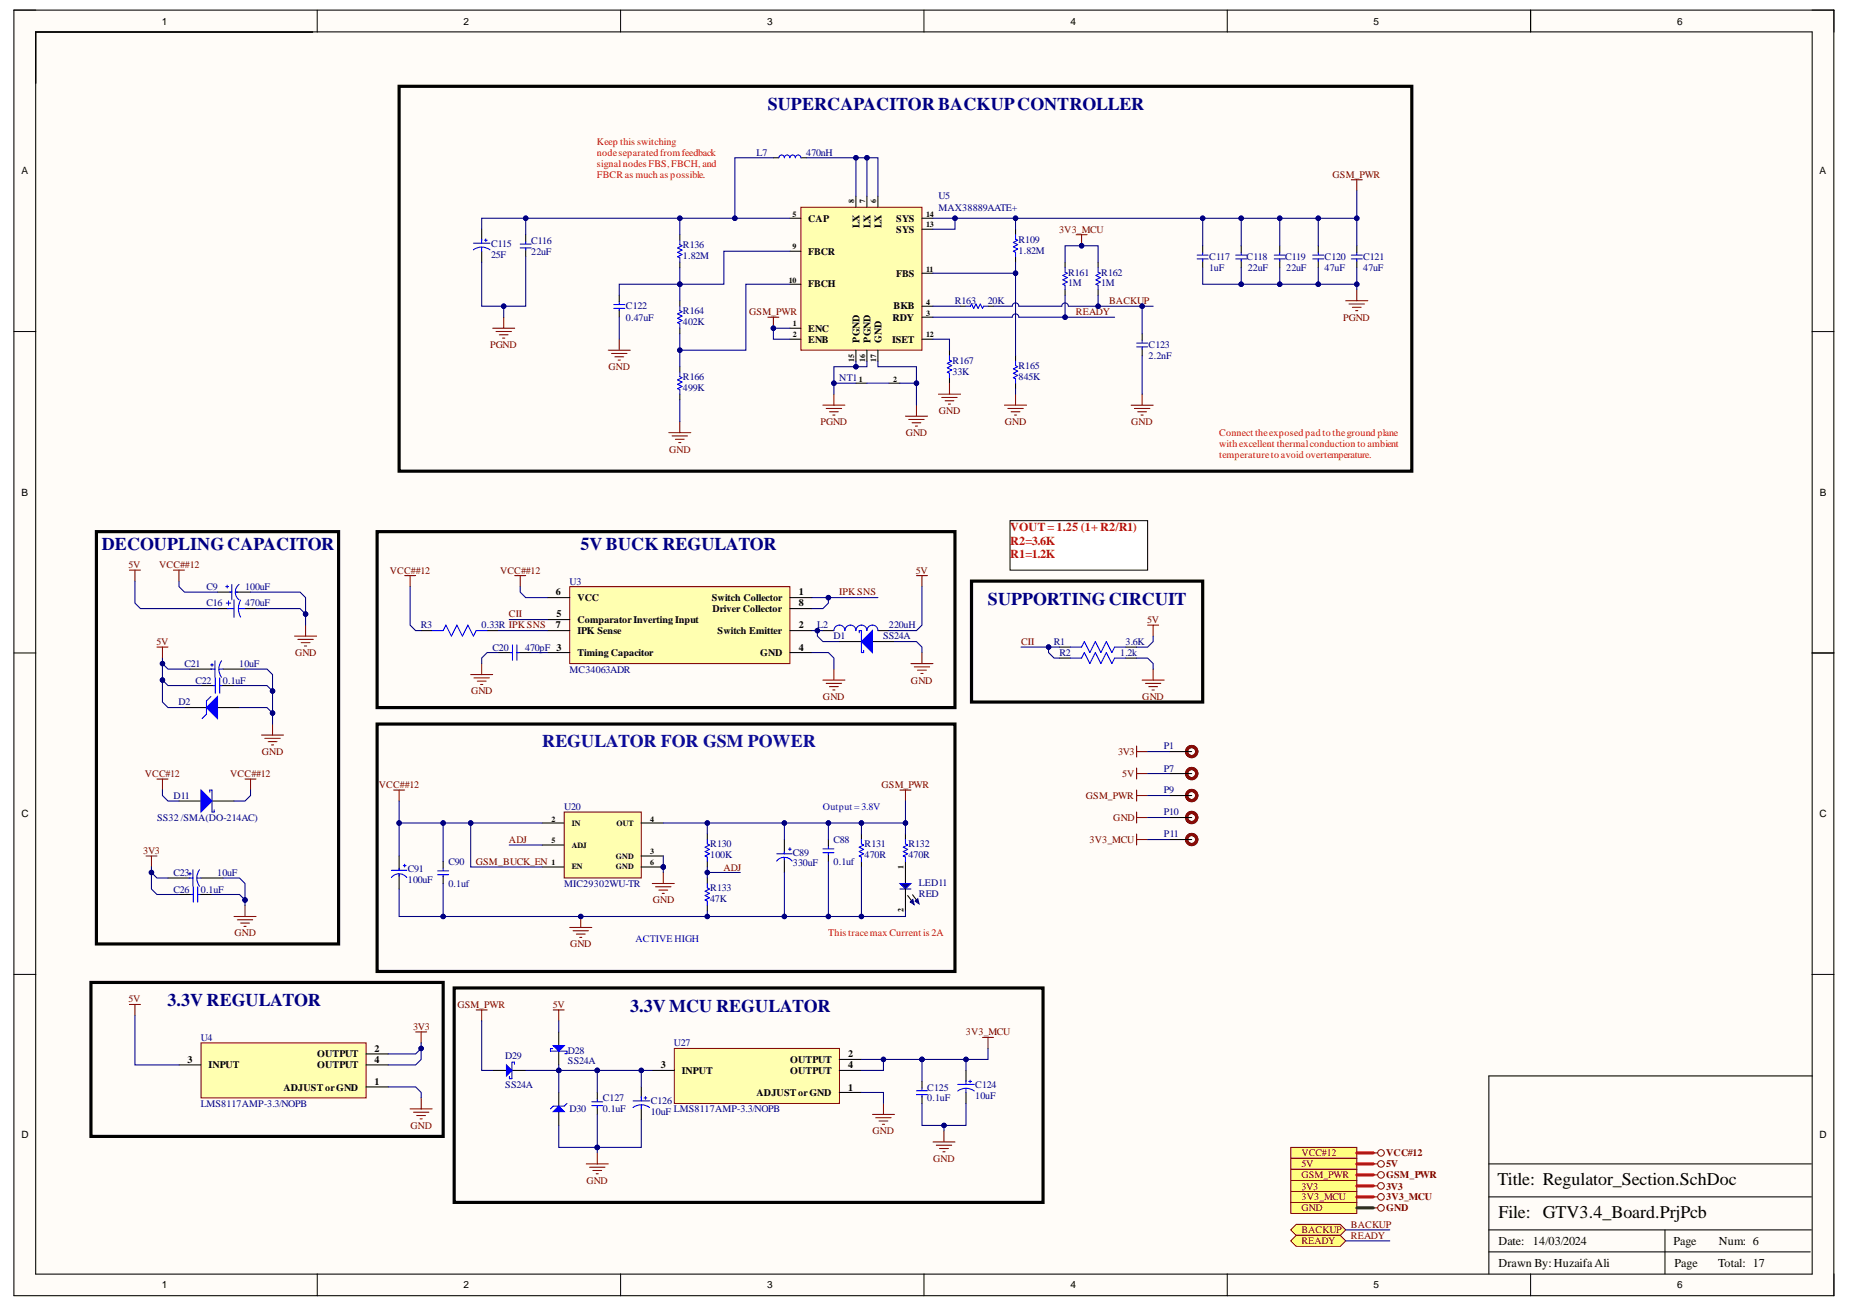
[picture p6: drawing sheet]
<svg xmlns="http://www.w3.org/2000/svg" width="297mm" height="210mm" viewBox="0 0 297 210" stroke-linecap="round" stroke-linejoin="round" font-family="sans-serif">
<defs><g id="words">
<g font-size="2.9" fill="#000080">
<text x="123.3" y="17.7">SUPERCAPACITOR BACKUPCONTROLLER</text>
<text x="16.3" y="88.3">DECOUPLINGCAPACITOR</text>
<text x="93.2" y="88.3">5V BUCK REGULATOR</text>
<text x="158.6" y="97.1">SUPPORTINGCIRCUIT</text>
<text x="26.9" y="161.6">3.3V REGULATOR</text>
<text x="101.2" y="162.5">3.3V MCU REGULATOR</text>
</g>
<text font-size="2.9" fill="#0b0b8e" x="87.1" y="119.9">REGULATOR FOR GSM POWER</text>
<g font-size="2.9">
<text x="240.4" y="190.4">Title: Regulator_Section.SchDoc</text>
<text x="240.6" y="195.7">File: GTV3.4_Board.PrjPcb</text>
</g>
<g font-size="1.9" fill="#f00">
<text x="162.2" y="85.3">VOUT=1.25 (1+R2/R1)</text>
<text x="162.2" y="87.5">R2=3.6K</text>
<text x="162.2" y="89.6">R1=1.2K</text>
</g>
<g font-size="1.9">
<text x="240.6" y="203.5">Drawn By:HuzaifaAli</text>
<text x="240.6" y="199.9">Date: 14/03/2024</text>
<text x="268.7" y="199.9">Page</text>
<text x="268.9" y="203.5">Page</text>
<text x="275.9" y="203.5">Total: 17</text>
<text x="276" y="199.9">Num: 6</text>
</g>
<g font-size="1.6">
<text x="26" y="4">1</text>
<text x="74.4" y="4">2</text>
<text x="123.2" y="4">3</text>
<text x="171.9" y="4">4</text>
<text x="220.5" y="4">5</text>
<text x="269.3" y="4">6</text>
<text x="3.5" y="28">A</text>
<text x="292.1" y="28">A</text>
<text x="129.8" y="35.6">CAP</text>
<text x="143.9" y="35.6">SYS</text>
<text x="129.8" y="40.9">FBCR</text>
<text x="138" y="36.7" transform="rotate(-90 138 36.7)">LX</text>
<text x="139.8" y="36.7" transform="rotate(-90 139.8 36.7)">LX</text>
<text x="141.5" y="36.7" transform="rotate(-90 141.5 36.7)">LX</text>
<text x="143.9" y="37.4">SYS</text>
<text x="129.8" y="46.1">FBCH</text>
<text x="143.9" y="44.5">FBS</text>
<text x="129.8" y="53.3">ENC</text>
<text x="143.3" y="51.5">RDY</text>
<text x="143.5" y="49.7">BKB</text>
<text x="129.8" y="55">ENB</text>
<text x="138" y="55" transform="rotate(-90 138 55)">PGND</text>
<text x="139.8" y="55" transform="rotate(-90 139.8 55)">PGND</text>
<text x="141.5" y="55" transform="rotate(-90 141.5 55)">GND</text>
<text x="143.2" y="55">ISET</text>
<text x="3.5" y="79.6">B</text>
<text x="292.2" y="79.6">B</text>
<text x="89.3" y="95.6">6</text>
<text x="128.3" y="95.6">1</text>
<text x="89.3" y="100.9">7</text>
<text x="89.3" y="99.1">5</text>
<text x="92.7" y="100.1">ComparatorInverting Input</text>
<text x="92.7" y="96.5">VCC</text>
<text x="92.7" y="101.9">IPK Sense</text>
<text x="114.3" y="96.5">Switch Collector</text>
<text x="114.4" y="98.3">Driver Collector</text>
<text x="115.2" y="101.9">Switch Emitter</text>
<text x="128.3" y="100.9">2</text>
<text x="128.3" y="97.4">8</text>
<text x="92.7" y="105.3">Timing Capacitor</text>
<text x="122.1" y="105.3">GND</text>
<text x="128.3" y="104.5">4</text>
<text x="3.5" y="131.3">C</text>
<text x="292.1" y="131.3">C</text>
<text x="30.1" y="170.7">3</text>
<text x="33.5" y="171.6">INPUT</text>
<text x="50.9" y="169.8">OUTPUT</text>
<text x="50.9" y="171.6">OUTPUT</text>
<text x="60.1" y="168.9">2</text>
<text x="60.1" y="170.7">4</text>
<text x="106.1" y="171.6">3</text>
<text x="109.5" y="172.4">INPUT</text>
<text x="126.9" y="170.7">OUTPUT</text>
<text x="126.9" y="172.4">OUTPUT</text>
<text x="136.2" y="169.8">2</text>
<text x="136.2" y="171.6">4</text>
<text x="45.5" y="175.1">ADJUST orGND</text>
<text x="60.1" y="174.2">1</text>
<text x="121.5" y="176">ADJUST orGND</text>
<text x="136.2" y="175.1">1</text>
<text x="3.5" y="182.8">D</text>
<text x="292.1" y="182.8">D</text>
<text x="26" y="206.9">1</text>
<text x="74.4" y="206.9">2</text>
<text x="123.2" y="206.9">3</text>
<text x="171.9" y="206.9">4</text>
<text x="220.5" y="206.9">5</text>
<text x="269.3" y="206.9">6</text>
</g>
<g font-size="1.6" fill="#f00">
<text x="95.8" y="23.2">Keep this switching</text>
<text x="95.8" y="25">nodeseparated fromfeedback</text>
<text x="95.8" y="26.8">signalnodes FBS, FBCH, and</text>
<text x="95.8" y="28.6">FBCR as much as possible.</text>
<text x="195.8" y="70.1">Connect theexposed pad to theground plane</text>
<text x="195.8" y="71.8">with excellent thermalconduction to ambient</text>
<text x="195.8" y="73.5">temperatureto avoid overtemperature.</text>
<text x="133" y="150.4">This tracemax Current is 2A</text>
</g>
<g font-size="1.6" fill="#000080">
<text x="121.5" y="25">L7</text>
<text x="129.4" y="25">470nH</text>
<text x="150.7" y="32">U5</text>
<text x="150.7" y="33.8">MAX38889AATE+</text>
<text x="78.8" y="39.6">C115</text>
<text x="78.8" y="41.4">25F</text>
<text x="85.3" y="39.1">C116</text>
<text x="85.3" y="40.9">22uF</text>
<text x="109.6" y="39.8">R136</text>
<text x="109.6" y="41.6">1.82M</text>
<text x="163.5" y="39">R109</text>
<text x="163.5" y="40.7">1.82M</text>
<text x="194.2" y="41.8">C117</text>
<text x="200.2" y="41.8">C118</text>
<text x="206.3" y="41.8">C119</text>
<text x="212.7" y="41.8">C120</text>
<text x="218.9" y="41.8">C121</text>
<text x="171.5" y="44.3">R161</text>
<text x="171.5" y="46">1M</text>
<text x="176.8" y="44.3">R162</text>
<text x="176.8" y="46">1M</text>
<text x="194.2" y="43.5">1uF</text>
<text x="200.3" y="43.5">22uF</text>
<text x="206.5" y="43.5">22uF</text>
<text x="212.7" y="43.5">47uF</text>
<text x="218.9" y="43.5">47uF</text>
<text x="100.5" y="49.7">C122</text>
<text x="100.5" y="51.5">0.47uF</text>
<text x="109.6" y="50.5">R164</text>
<text x="109.6" y="52.2">402K</text>
<text x="153.3" y="48.9">R163</text>
<text x="158.6" y="48.9">20K</text>
<text x="153" y="58.4">R167</text>
<text x="163.5" y="59.3">R165</text>
<text x="184.4" y="55.9">C123</text>
<text x="184.4" y="57.6">2.2nF</text>
<text x="109.6" y="61">R166</text>
<text x="109.6" y="62.8">499K</text>
<text x="134.8" y="61.2">NT1</text>
<text x="153" y="60.2">33K</text>
<text x="163.5" y="61">845K</text>
<text x="33.2" y="94.8">C9</text>
<text x="39.3" y="94.8">100uF</text>
<text x="91.5" y="93.9">U3</text>
<text x="33.2" y="97.4">C16</text>
<text x="39.3" y="97.4">470uF</text>
<text x="67.6" y="100.9">R3</text>
<text x="77.3" y="100.9">0.33R IPK SNS</text>
<text x="131.2" y="100.9">L2</text>
<text x="142.7" y="100.9">220uH</text>
<text x="29.6" y="107.1">C21</text>
<text x="38.4" y="107.1">10uF</text>
<text x="79.1" y="104.5">C20</text>
<text x="84.3" y="104.5">470pF 3</text>
<text x="133.8" y="102.7">D1</text>
<text x="141.8" y="102.7">SS24A</text>
<text x="169.2" y="103.5">R1</text>
<text x="170.1" y="105.3">R2</text>
<text x="179.9" y="105.3">1.2k</text>
<text x="180.7" y="103.5">3.6K</text>
<text x="28.7" y="113.3">D2</text>
<text x="31.4" y="109.8">C22</text>
<text x="35.8" y="109.8">0.1uF</text>
<text x="91.5" y="108">MC34063ADR</text>
<text x="186.9" y="123.9">P7</text>
<text x="186.9" y="120.4">P1</text>
<text x="25.2" y="131.9">SS32 /SMA(DO-214AC)</text>
<text x="27.8" y="128.3">D11</text>
<text x="90.6" y="130.1">U20</text>
<text x="186.9" y="127.4">P9</text>
<text x="186.9" y="130.9">P10</text>
<text x="114" y="136.1">R130</text>
<text x="114" y="137.9">100K</text>
<text x="127.3" y="137.4">C89</text>
<text x="133.8" y="135.4">C88</text>
<text x="138.8" y="136.1">R131</text>
<text x="138.8" y="137.9">470R</text>
<text x="145.8" y="136.1">R132</text>
<text x="145.8" y="137.9">470R</text>
<text x="186.9" y="134.5">P11</text>
<text x="27.8" y="143.4">C26</text>
<text x="27.8" y="140.7">C23</text>
<text x="32.2" y="143.4">0.1uF</text>
<text x="34.9" y="140.7">10uF</text>
<text x="65.5" y="140.1">C91</text>
<text x="65.5" y="141.8">100uF</text>
<text x="72" y="138.9">C90</text>
<text x="72" y="142.4">0.1uf</text>
<text x="90.6" y="142.4">MIC29302WU-TR</text>
<text x="114" y="143.1">R133</text>
<text x="127.3" y="139.1">330uF</text>
<text x="133.8" y="138.9">0.1uf</text>
<text x="147.5" y="142.3">LED11</text>
<text x="114" y="144.9">47K</text>
<text x="147.5" y="144">RED</text>
<text x="32.2" y="167.2">U4</text>
<text x="81.1" y="170.1">D29</text>
<text x="91.2" y="169.2">D28</text>
<text x="91.2" y="170.9">SS24A</text>
<text x="108.2" y="168">U27</text>
<text x="32.2" y="177.8">LMS8117AMP-3.3/NOPB</text>
<text x="81.1" y="174.8">SS24A</text>
<text x="91.5" y="178.6">D30</text>
<text x="96.8" y="176.8">C127</text>
<text x="96.8" y="178.6">0.1uF</text>
<text x="104.5" y="177.3">C126</text>
<text x="104.5" y="179.1">10uF</text>
<text x="108.2" y="178.6">LMS8117AMP-3.3/NOPB</text>
<text x="148.9" y="175.1">C125</text>
<text x="148.9" y="176.8">0.1uF</text>
<text x="156.6" y="174.7">C124</text>
<text x="156.6" y="176.5">10uF</text>
</g>
<g font-size="1.6" fill="#800000">
<text x="213.9" y="28.6">GSM_PWR</text>
<text x="170" y="37.4">3V3_MCU</text>
<text x="120.3" y="50.6">GSM_PWR</text>
<text x="172.7" y="50.6">READY</text>
<text x="178.1" y="48.9">BACKUP</text>
<text x="215.6" y="51.5">PGND</text>
<text x="78.7" y="55.9">PGND</text>
<text x="97.7" y="59.4">GND</text>
<text x="131.7" y="68.3">PGND</text>
<text x="145.4" y="70.1">GND</text>
<text x="150.8" y="66.5">GND</text>
<text x="161.3" y="68.3">GND</text>
<text x="181.6" y="68.3">GND</text>
<text x="107.4" y="72.7">GND</text>
<text x="20.6" y="91.2">5V</text>
<text x="25.5" y="91.2">VCC##12</text>
<text x="62.6" y="92.1">VCC##12</text>
<text x="80.3" y="92.1">VCC##12</text>
<text x="134.8" y="95.6">IPK SNS</text>
<text x="147" y="92.1">5V</text>
<text x="81.7" y="99.1">CII</text>
<text x="184.2" y="100.1">5V</text>
<text x="25.1" y="103.5">5V</text>
<text x="47.4" y="105.3">GND</text>
<text x="164" y="103.5">CII</text>
<text x="75.6" y="111.5">GND</text>
<text x="132.1" y="112.4">GND</text>
<text x="146.3" y="109.8">GND</text>
<text x="183.4" y="112.4">GND</text>
<text x="23.3" y="124.8">VCC#12</text>
<text x="37" y="124.8">VCC##12</text>
<text x="42" y="121.2">GND</text>
<text x="179.5" y="121.2">3V3</text>
<text x="180.2" y="124.8">5V</text>
<text x="60.8" y="126.5">VCC##12</text>
<text x="141.5" y="126.5">GSM_PWR</text>
<text x="174.4" y="128.3">GSM_PWR</text>
<text x="178.8" y="131.9">GND</text>
<text x="23" y="137.1">3V3</text>
<text x="81.7" y="135.4">ADJ</text>
<text x="174.9" y="135.4">3V3_MCU</text>
<text x="76.4" y="138.9">GSM_BUCK_EN</text>
<text x="116.2" y="139.8">ADJ</text>
<text x="104.8" y="145">GND</text>
<text x="37.6" y="150.4">GND</text>
<text x="91.5" y="152.1">GND</text>
<text x="20.6" y="160.9">5V</text>
<text x="73.4" y="161.9">GSM_PWR</text>
<text x="88.7" y="161.9">5V</text>
<text x="66.3" y="165.4">3V3</text>
<text x="155.1" y="166.3">3V3_MCU</text>
<text x="65.9" y="181.3">GND</text>
<text x="140.1" y="182.2">GND</text>
<text x="209" y="185.7">VCC#12</text>
<text x="222.6" y="185.7">VCC#12</text>
<text x="94.2" y="190.1">GND</text>
<text x="149.8" y="186.6">GND</text>
<text x="209" y="187.5">5V</text>
<text x="209" y="191">3V3</text>
<text x="209" y="189.3">GSM_PWR</text>
<text x="222.6" y="187.5">5V</text>
<text x="222.6" y="191">3V3</text>
<text x="222.6" y="189.3">GSM_PWR</text>
<text x="209" y="194.5">GND</text>
<text x="209" y="192.7">3V3_MCU</text>
<text x="216.9" y="197.2">BACKUP</text>
<text x="222.6" y="194.5">GND</text>
<text x="222.6" y="192.7">3V3_MCU</text>
<text x="209" y="198">BACKUP</text>
<text x="209" y="199.8">READY</text>
<text x="216.9" y="199">READY</text>
</g>
<g font-size="1.6" fill="#00f">
<text x="132.1" y="130.1">Output = 3.8V</text>
<text x="102" y="151.3">ACTIVE HIGH</text>
</g>
<g font-size="1.3">
<text x="127.2" y="34.8">5</text>
<text x="137.1" y="32.5" transform="rotate(-90 137.1 32.5)">8</text>
<text x="138.9" y="32.5" transform="rotate(-90 138.9 32.5)">7</text>
<text x="140.7" y="32.5" transform="rotate(-90 140.7 32.5)">6</text>
<text x="148.7" y="34.8">14</text>
<text x="127.2" y="40.1">9</text>
<text x="148.7" y="36.5">13</text>
<text x="126.6" y="45.4">10</text>
<text x="148.7" y="43.6">11</text>
<text x="127.3" y="52.4">1</text>
<text x="148.7" y="50.7">3</text>
<text x="148.7" y="48.9">4</text>
<text x="127.3" y="54.2">2</text>
<text x="137.1" y="58.2" transform="rotate(-90 137.1 58.2)">15</text>
<text x="138.9" y="58.2" transform="rotate(-90 138.9 58.2)">16</text>
<text x="140.7" y="58.2" transform="rotate(-90 140.7 58.2)">17</text>
<text x="148.7" y="54.2">12</text>
<text x="137.9" y="61.3">1</text>
<text x="143.4" y="61.3">2</text>
<text x="88.6" y="131.9">2</text>
<text x="104.4" y="131.9">4</text>
<text x="88.6" y="135.4">5</text>
<text x="91.8" y="132.6">IN</text>
<text x="91.8" y="136.2">ADJ</text>
<text x="98.9" y="137.9">GND</text>
<text x="99" y="132.6">OUT</text>
<text x="104.4" y="137.2">3</text>
<text x="88.6" y="139">1</text>
<text x="91.8" y="139.6">EN</text>
<text x="98.9" y="139.6">GND</text>
<text x="104.4" y="139">6</text>
<text x="145.1" y="139.6" transform="rotate(-90 145.1 139.6)">1</text>
<text x="145.1" y="146.5" transform="rotate(-90 145.1 146.5)">2</text>
</g>
</g></defs>
<g fill="#fffcf8">
<path d="M2.2 1.6h292.3v206.5h-292.3z" fill-rule="evenodd"/>
<path d="M5.8 5.2h285.1v199.4h-285.1z" fill-rule="evenodd"/>
</g>
<g fill="none" stroke="#000" stroke-width=".16">
<path d="M2.2 1.6h3.6M50.9 1.6v3.6M99.6 1.6v3.6M148.3 1.6v3.6M197 1.6v3.6M245.8 1.6v3.6M290.9 1.6h3.6v3.6M2.2 53.2h3.6M290.9 53.3h3.6M2.2 104.9h3.6M290.9 104.9h3.6M2.2 156.5h3.6"/>
<path d="M290.9 156.5h3.6M50.9 204.6v3.5M99.6 204.6v3.5M148.4 204.6v3.5M197 204.6v3.5M245.8 204.6v3.5M294.5 204.6v3.5"/>
</g>
<path d="M2.2 1.6h292.2v206.5h-292.2zM5.7 5.1h285.3v199.5h-285.3zM245.8 1.6v3.5M291 104.9h3.5M291 172.8h-51.9v31.8M239.1 197.5h51.7M239.1 192.2h51.7M239.1 186.9h51.7M267.3 197.5v7.1M239.1 201.1h51.6" fill="none" stroke="#000" stroke-width=".17"/>
<path d="M32.3 167.5h26.5v8.8h-26.5z" fill-rule="evenodd" fill="#ffffb0"/>
<path d="M32.3 167.5h26.5v8.8h-26.5z" fill="none" stroke="#800000" stroke-width=".16"/>
<path d="M29.6 113.6h3.6M34.9 113.6h3.6M28.7 171h3.6M58.8 169.3h3.5M58.8 171h3.5M58.8 174.6h3.5" fill="none" stroke="#000" stroke-width=".17"/>
<path d="M25.2 103.9h1.8M26.1 103.9v1.8M65.8 178.1h3.6M66.4 178.6h2.5M66.7 165.7h1.8M66.9 179.2h1.4M67.4 179.7h.4M67.6 165.7v1.8M67.6 176.3v1.8" fill="none" stroke="#800000" stroke-width=".17"/>
<path d="M33.2 113.6l1.7-1.7v3.5z" fill="#00f"/>
<path d="M33.2 113.6l1.7-1.7v3.5zM33.9 111.9l-.7 .7v2.1l-.8 .7M34.2 110.1h.4M34.6 108.9v2.4M35.3 108.9v2.4M35.3 110.1h.3M30.7 143.7h.3M31 142.4v2.5M31.7 142.4v2.5M31.7 143.7h.4" fill="none" stroke="#00f" stroke-width=".17"/>
<path d="M32.3 110.1h2.3M35.3 110.1h2.3M28.7 143.7h2.3M31.7 143.7h2.3" fill="none" stroke="#000" stroke-width=".17"/>
<path d="M42 118h3.5M42.5 118.6h2.5M43 119.1h1.5M43.6 119.6h.3M43.8 116.3v1.7M23.4 137.5h1.8M24.3 137.5v1.7M37.6 147.2h3.5M38.1 147.7h2.5M38.6 148.2h1.4M39.2 148.8h.3M39.3 145.4v1.8" fill="none" stroke="#800000" stroke-width=".17"/>
<path d="M207.2 184.3h10.7v1.7h-10.7z" fill-rule="evenodd" fill="#ffff80"/>
<path d="M207.2 184.3h10.7v1.7h-10.7z" fill="none" stroke="#800000" stroke-width=".16"/>
<path d="M207.2 186h10.7v1.8h-10.7z" fill-rule="evenodd" fill="#ffff80"/>
<g fill="none" stroke="#800000" stroke-width=".16">
<path d="M207.2 186h10.7v1.8h-10.7z"/>
<circle cx="221.7" cy="185.2" r=".53"/>
<circle cx="221.7" cy="186.9" r=".53"/>
</g>
<path d="M220.5 186.9h.7M220.5 185.2h.7" fill="none" stroke="#800000" stroke-width=".17"/>
<path d="M207.2 189.6h10.7v1.7h-10.7z" fill-rule="evenodd" fill="#ffff80"/>
<g fill="none" stroke="#800000" stroke-width=".16">
<path d="M207.2 189.6h10.7v1.7h-10.7z"/>
<circle cx="221.7" cy="190.5" r=".53"/>
</g>
<path d="M220.5 190.5h.7" fill="none" stroke="#800000" stroke-width=".17"/>
<path d="M207.2 193.1h10.7v1.8h-10.7z" fill-rule="evenodd" fill="#ffff80"/>
<g fill="none" stroke="#800000" stroke-width=".16">
<path d="M207.2 193.1h10.7v1.8h-10.7z"/>
<circle cx="221.7" cy="194" r=".53"/>
</g>
<g fill="none" stroke="#800000" stroke-width=".17">
<path d="M20.8 91.6h1.8M21.7 91.6v1.7M147.1 92.4h1.8M148 92.4v1.8M47.3 102.2h3.5M47.8 102.7h2.5M48.4 103.2h1.4M48.9 103.7h.3M49.1 100.4v1.8M75.6 108.3h3.5M76.1 108.9h2.5M76.6 109.4h1.4"/>
<path d="M77.2 109.9h.3M77.3 106.6v1.7M132.1 109.2h3.6M132.7 109.7h2.4M133.2 110.3h1.4M133.7 110.8h.4M133.9 107.5v1.7M146.3 106.6h3.5M146.8 107.1h2.5M147.3 107.6h1.4M147.9 108.2h.3M148 104.8v1.8"/>
<path d="M183.4 109.2h3.5M183.9 109.7h2.5M184.3 100.4h1.7M184.4 110.3h1.5M185 110.8h.3M185.2 100.4v1.8M185.2 107.5v1.7M220.5 194h.7"/>
</g>
<path d="M15.5 85.4h38.9v66.2h-38.9zM60.6 85.4h92.7v28.2h-92.7zM156 93.3h37.1v19.4h-37.1zM14.6 157.8h56.6v24.7h-56.6z" fill="none" stroke="#000" stroke-width=".51"/>
<path d="M91.5 94.2h35.3v12.4h-35.3z" fill-rule="evenodd" fill="#ffffb0"/>
<path d="M91.5 94.2h35.3v12.4h-35.3z" fill="none" stroke="#800000" stroke-width=".16"/>
<g fill="none" stroke="#000" stroke-width=".17">
<path d="M34.9 97.7h1.8M34.9 95.1h2.3M37.9 95.1h2.3M39.3 97.7h1.8M87.9 96h3.6M87.9 99.5h3.6M126.8 96h3.6M126.8 97.7h3.6M30.5 107.5h3.5M35.8 107.5h3.5M67.6 101.3h1.8M78.2 101.3h1.8"/>
<path d="M80 104.8h2.3M83 104.8h2.3M87.9 101.3h3.6M87.9 104.8h3.6M126.8 101.3h3.6M126.8 104.8h3.6M132.1 101.3h1.8M141 101.3h1.7M170.1 105.7h1.8M170.1 103.9h1.8M180.7 105.7h1.8M180.7 103.9h1.8"/>
<path d="M27 141h3.5M32.3 141h3.5"/>
</g>
<g fill="none" stroke="#00f" stroke-width=".17">
<path d="M36.2 94.2h.5M36.3 96.9h.7M36.5 94v.4M36.5 97.7h1.1M36.7 96.5v.7M36.9 95.1h.3M37.2 93.9v2.4M37.6 96.3v2.9M37.8 95.1h.4M38.3 97.7l.1 .7 .2 .7M38.3 97.7h1M38.4 93.9a1.56 1.56 0 0 0 0 2.4"/>
<path d="M38.6 96.4l-.2 .6-.1 .7M33.8 106.8h.5M33.9 107.5h.6M34 106.6v.4M34.5 106.1v2.7M35.1 107.5h.7M35.6 106.1a2.21 2.21 0 0 0 0 2.7M69.4 101.3h1.8l.4-.9 .9 1.8 .9-1.8 .8 1.8 .9-1.8 .9 1.8 .5-.9h1.7M81.9 104.8h.4M82.3 103.6v2.4M83 103.6v2.4M83 104.8h.3"/>
<path d="M133.9 101.3a.89 .89 0 0 1 .9-.9 .89 .89 0 0 1 .9 .9 .88 .88 0 0 1 .8-.9 .88 .88 0 0 1 .9 .9 .88 .88 0 0 1 .9-.9 .88 .88 0 0 1 .9 .9 .88 .88 0 0 1 .9-.9 .88 .88 0 0 1 .9 .9M171.9 105.7h1.8l.4-.9 .9 1.8 .9-1.8 .9 1.8 .8-1.8 .9 1.8 .5-.9h1.7M171.9 103.9h1.8l.4-.9 .9 1.8 .9-1.8 .9 1.8 .8-1.8 .9 1.8 .5-.9h1.7M31 139.7v2.6M32 139.7a2.21 2.21 0 0 0 0 2.6M30.3 140.3h.4M30.3 141h.7M30.5 140.1v.5M31.6 141h.7"/>
</g>
<path d="M27.9 91.6h1.7M28.7 91.6v1.7M65 92.4h1.7M65.8 92.4v1.8M82.6 92.4h1.8M83.5 92.4v1.8M182.5 119.8v1.8M182.5 120.7h1.8" fill="none" stroke="#800000" stroke-width=".17"/>
<path d="M162.2 83.6h22.1v8h-22.1z" fill-rule="evenodd" fill="#fff"/>
<path d="M162.2 83.6h22.1v8h-22.1z" fill="none" stroke="#000" stroke-width=".16"/>
<path d="M134.8 103h3.5M140.1 103h3.5" fill="none" stroke="#000" stroke-width=".17"/>
<path d="M138.3 103l1.8-1.7v3.5z" fill="#00f"/>
<path d="M138 101.6v-.3h.3v3.5h.4v-.4M138.3 103l1.8-1.7v3.5z" fill="none" stroke="#00f" stroke-width=".17"/>
<circle cx="191.3" cy="124.2" r=".81" fill="none" stroke="#5b0f00" stroke-width=".51"/>
<path d="M28.7 128.6h3.6M34 128.6h3.6M187.8 124.2h3.5" fill="none" stroke="#000" stroke-width=".17"/>
<path d="M25.2 125.1h1.8M26.1 125.1v1.8M39.3 125.1h1.8M40.2 125.1v1.8M182.5 123.3v1.8M182.5 124.2h1.8" fill="none" stroke="#800000" stroke-width=".17"/>
<path d="M32.3 126.9l1.7 1.7-1.7 1.8z" fill="#00f"/>
<path d="M32.3 126.9l1.7 1.7-1.7 1.8zM33.7 127.2v-.3h.3v3.5h.4v-.3" fill="none" stroke="#00f" stroke-width=".17"/>
<circle cx="106.5" cy="139.2" r=".35" fill="#000080"/>
<circle cx="106.5" cy="139.2" r=".35" fill="none" stroke="#000080" stroke-width=".16"/>
<path d="M90.6 130.4h12.4v10.6h-12.4z" fill-rule="evenodd" fill="#ffffb0"/>
<path d="M90.6 130.4h12.4v10.6h-12.4z" fill="none" stroke="#800000" stroke-width=".16"/>
<path d="M87.1 139.2h3.5M87.1 132.2h3.5M87.1 135.7h3.5M103 139.2h3.5M103 132.2h3.5M103 137.5h3.5" fill="none" stroke="#000" stroke-width=".17"/>
<circle cx="106.5" cy="139.2" r=".35" fill="#000080"/>
<circle cx="106.5" cy="139.2" r=".35" fill="none" stroke="#000080" stroke-width=".16"/>
<path d="M91.5 149h3.5M92 149.5h2.5M92.5 150h1.5M93.1 150.5h.3M93.2 147.2v1.8" fill="none" stroke="#800000" stroke-width=".17"/>
<circle cx="93.2" cy="147.2" r=".35" fill="#000080"/>
<circle cx="93.2" cy="147.2" r=".35" fill="none" stroke="#000080" stroke-width=".16"/>
<path d="M104.7 141.9h3.6M105.3 142.4h2.4M105.8 142.9h1.4M106.3 143.5h.4M106.5 140.1v1.8" fill="none" stroke="#800000" stroke-width=".17"/>
<path d="M145.4 139.2v2.7M145.4 144.5v1.8" fill="none" stroke="#000" stroke-width=".17"/>
<path d="M144.5 141.9h1.8l-.9 .9z" fill="#0c0087"/>
<path d="M144.5 141.9h1.8l-.9 .9z" fill="none" stroke="#00f" stroke-width=".17"/>
<path d="M144.5 142.8h1.8" fill="none" stroke="#11037f" stroke-width=".17"/>
<path d="M145.4 142.8v1.7M146.5 143.7l.6 .8" fill="none" stroke="#000" stroke-width=".17"/>
<path d="M147.1 144.5l-.2 .2 .5-.4 .2 .9-.7-.5z" fill-rule="evenodd" fill="#0c0087"/>
<path d="M147.1 144.5l-.2 .2 .5-.4 .2 .9-.7-.5z" fill="none" stroke="#0c0087" stroke-width=".16"/>
<path d="M145.7 143.8l.7 .9" fill="none" stroke="#000" stroke-width=".17"/>
<path d="M146.2 144.9l.4-.5 .2 .9-.6-.4 .2-.2z" fill-rule="evenodd" fill="#0c0087"/>
<path d="M146.2 144.9l.4-.5 .2 .9-.6-.4 .2-.2z" fill="none" stroke="#0c0087" stroke-width=".16"/>
<path d="M63.2 126.9h1.8M64.1 126.9v1.7M144.5 126.9h1.8M145.4 126.9v1.7" fill="none" stroke="#800000" stroke-width=".17"/>
<path d="M60.6 116.3h92.7v39.7h-92.7z" fill="none" stroke="#000" stroke-width=".51"/>
<g fill="none" stroke="#000" stroke-width=".17">
<path d="M64.1 137.5v2.3M71.2 138.4v1M113.6 133.9v.9M113.6 138.4v.8M125.9 134.8v2.3M125.9 137.8v2.3M133 134.8v1.1M133 137.2v1.2M138.3 133.9v.9M138.3 138.4v.8M145.4 133.9v.9M145.4 138.4v.8"/>
<path d="M64.1 140.5v2.3M71.2 140.7v1.2M113.6 141v.9M113.6 145.4v.9"/>
</g>
<g fill="none" stroke="#00f" stroke-width=".17">
<path d="M62.8 139.8h2.5M64.1 139.4v.4M64.8 139h.4M65 138.8v.4M70.3 139.9h1.7M71.2 139.4v.4M113.6 134.8v.7l.3 .2-.7 .4 .7 .3-.7 .4 .7 .3-.7 .4 .4 .1v.8M124.7 137.1h2.5M125.9 136.8v.3M125.9 137.7v.4M126.6 136.4h.5M126.8 136.1v.5"/>
<path d="M127.2 138.3a1.56 1.56 0 0 0-2.5 0M132.1 136.9h1.8M132.1 136.3h1.8M133 135.9v.3M133 136.9v.4M138.3 134.8v.7l.4 .2-.7 .4 .7 .3-.7 .4 .7 .3-.7 .4 .3 .1v.8M145.4 134.8v.7l.3 .2-.7 .4 .7 .3-.7 .4 .7 .3-.7 .4 .4 .1v.8M64.1 140.4v.3M65.3 140.9a1.56 1.56 0 0 0-2.5 0M70.3 140.5h1.7M71.2 140.5v.3M113.6 141.9v.7l.3 .2-.7 .3 .7 .4-.7 .3 .7 .4-.7 .3 .4 .2v.7"/>
</g>
<path d="M207.2 187.8h10.7v1.8h-10.7z" fill-rule="evenodd" fill="#ffff80"/>
<g fill="none" stroke="#800000" stroke-width=".16">
<path d="M207.2 187.8h10.7v1.8h-10.7z"/>
<circle cx="221.7" cy="188.7" r=".53"/>
</g>
<g fill="none" stroke="#800000" stroke-width=".17">
<path d="M217 28.9h1.7M217.9 28.9v1.7M123.3 50.9h1.8M124.2 50.9v1.8M216.1 48.3h3.5M216.6 48.8h2.5M217.1 49.4h1.4M217.7 49.9h.3M217.9 46.5v1.8M161.3 65.1h3.5M161.8 65.6h2.5M162.3 66.1h1.5"/>
<path d="M162.9 66.7h.3M163.1 63.3v1.8M181.6 65.1h3.6M182.1 65.6h2.5M182.7 66.1h1.4M183.2 66.7h.4M183.4 63.3v1.8M182.5 126.9v1.8M182.5 130.4v1.8M182.5 127.8h1.8M182.5 131.3h1.8M220.5 188.7h.7"/>
</g>
<g fill="none" stroke="#5b0f00" stroke-width=".51">
<circle cx="191.3" cy="131.3" r=".81"/>
<circle cx="191.3" cy="127.8" r=".81"/>
<circle cx="191.3" cy="120.7" r=".81"/>
</g>
<g fill="none" stroke="#000" stroke-width=".17">
<path d="M211.7 39.5v1M217.9 39.5v1M154.2 49.2h.9M158.6 49.2h.9M171 42.1v.9M171 46.5v.9M176.3 42.1v.9M176.3 46.5v.9M183.4 53.6v1.1M183.4 56v1.1M211.7 41.8v1.2M217.9 41.8v1.2"/>
<path d="M187.8 120.7h3.5M187.8 127.8h3.5M187.8 131.3h3.5"/>
</g>
<path d="M64.1 13.9h162.6v61.8h-162.6z" fill="none" stroke="#000" stroke-width=".51"/>
<g fill="none" stroke="#00f" stroke-width=".17">
<path d="M155.1 49.2h.7l.2-.4 .3 .7 .4-.7 .3 .7 .4-.7 .4 .7 .1-.3h.7M171 43v.7l.4 .2-.7 .3 .7 .4-.7 .3 .7 .4-.7 .3 .3 .2v.7M176.3 43v.7l.4 .2-.7 .3 .7 .4-.7 .3 .7 .4-.7 .4 .3 .1v.7M182.5 55.7h1.8M182.5 55.1h1.8M183.4 54.7v.3M183.4 55.7v.4M210.8 41.6h1.7M210.8 41h1.7M211.7 40.5v.4M211.7 41.6v.3M217 41.6h1.7"/>
<path d="M217 41h1.7M217.9 40.5v.4M217.9 41.6v.3"/>
</g>
<circle cx="124.2" cy="52.7" r=".35" fill="#000080"/>
<circle cx="124.2" cy="52.7" r=".35" fill="none" stroke="#000080" stroke-width=".16"/>
<path d="M99.4 47.4v1.1M99.4 49.8v1.1M109.2 58.9v.9M109.2 63.3v.9" fill="none" stroke="#000" stroke-width=".17"/>
<path d="M98.5 49.5h1.8M98.5 48.9h1.8M99.4 48.5v.3M99.4 49.5v.4M109.2 59.8v.7l.3 .2-.7 .3 .7 .4-.7 .3 .7 .4-.7 .3 .4 .2v.7" fill="none" stroke="#00f" stroke-width=".17"/>
<path d="M172.8 37.7h1.7M173.7 37.7v1.8M97.7 56.2h3.5M98.2 56.8h2.5M98.7 57.3h1.4M99.3 57.8h.3M99.4 54.5v1.7M107.4 69.5h3.5M107.9 70h2.5M108.4 70.5h1.5M109 71.1h.3M109.2 67.7v1.8" fill="none" stroke="#800000" stroke-width=".17"/>
<circle cx="173.7" cy="39.5" r=".35" fill="#000080"/>
<circle cx="173.7" cy="39.5" r=".35" fill="none" stroke="#000080" stroke-width=".16"/>
<g fill="none" stroke="#800000" stroke-width=".17">
<path d="M79.1 52.7h3.5M79.6 53.2h2.5M80.2 53.8h1.4M80.7 54.3h.4M80.9 50.9v1.8M132.1 65.1h3.6M132.7 65.6h2.4M133.2 66.1h1.4M133.7 66.7h.4M133.9 63.3v1.8M145.4 66.8h3.5M145.9 67.4h2.5"/>
<path d="M146.4 67.9h1.5M147 68.4h.3M147.1 65.1v1.7M20.8 161.3h1.8M21.7 161.3v1.8"/>
</g>
<path d="M208.1 196.6h7.1l.9 .9-.9 .9h-7.1l-.9-.9z" fill-rule="evenodd" fill="#ffff80"/>
<path d="M208.1 196.6h7.1l.9 .9-.9 .9h-7.1l-.9-.9z" fill="none" stroke="#800000" stroke-width=".16"/>
<path d="M208.1 198.4h7.1l.9 .9-.9 .9h-7.1l-.9-.9z" fill-rule="evenodd" fill="#ffff80"/>
<path d="M208.1 198.4h7.1l.9 .9-.9 .9h-7.1l-.9-.9z" fill="none" stroke="#800000" stroke-width=".16"/>
<path d="M109.2 37.7v.9M124.2 25.3h.9M128.6 25.3h.9M163.1 36.8v.9M109.2 42.1v.9M109.2 48.3v.9M109.2 52.7v.9M163.1 41.2v.9M163.1 57.1v.9M163.1 61.5v.9" fill="none" stroke="#000" stroke-width=".17"/>
<path d="M109.2 38.6v.7l.3 .2-.7 .3 .7 .4-.7 .3 .7 .4-.7 .3 .4 .2v.7M125.1 25.3a.44 .44 0 0 1 .4-.4 .44 .44 0 0 1 .4 .4 .44 .44 0 0 1 .5-.4 .44 .44 0 0 1 .4 .4 .44 .44 0 0 1 .5-.4 .44 .44 0 0 1 .4 .4 .44 .44 0 0 1 .5-.4 .44 .44 0 0 1 .4 .4M163.1 37.7v.7l.3 .2-.7 .3 .7 .4-.7 .3 .7 .4-.7 .3 .4 .2v.7M109.2 49.2v.7l.3 .2-.7 .3 .7 .4-.7 .3 .7 .4-.7 .3 .4 .2v.7M163.1 58v.7l.3 .2-.7 .3 .7 .4-.7 .3 .7 .4-.7 .4 .4 .1v.7" fill="none" stroke="#00f" stroke-width=".17"/>
<path d="M128.6 33.3h19.4v22.9h-19.4z" fill-rule="evenodd" fill="#ffffb0"/>
<path d="M128.6 33.3h19.4v22.9h-19.4z" fill="none" stroke="#800000" stroke-width=".16"/>
<g fill="none" stroke="#000" stroke-width=".17">
<path d="M126.8 35h1.8M137.4 31.5v1.8M139.2 31.5v1.8M141 31.5v1.8M148 35h1.8M148 36.8h1.8M126.8 52.7h1.8M126.8 54.5h1.8M126.8 40.3h1.8M126.8 45.6h1.8M137.4 56.2v1.8M139.2 56.2v1.8"/>
<path d="M141 56.2v1.8M148 50.9h1.8M148 54.5h1.8M148 49.2h1.8M148 43.9h1.8M152.5 56.2v.9M152.5 60.7v.8M79.1 171.9h2.2M82.2 171.9h2.2"/>
</g>
<path d="M152.5 57.1v.7l.3 .2-.7 .4 .7 .3-.7 .4 .7 .3-.7 .4 .4 .1v.8" fill="none" stroke="#00f" stroke-width=".17"/>
<path d="M150.7 63.3h3.5M151.2 63.8h2.5M151.7 64.4h1.5M152.3 64.9h.3M152.5 61.5v1.8M140.1 179h3.5M140.6 179.5h2.5M141.8 177.2v1.8M157.8 166.6h1.7M158.6 166.6v1.8M141.1 180h1.5M141.7 180.6h.3" fill="none" stroke="#800000" stroke-width=".17"/>
<path d="M72.9 158.7h94.6v34.4h-94.6z" fill="none" stroke="#000" stroke-width=".51"/>
<path d="M81.3 171l.9 .9-.9 .9z" fill="#00f"/>
<path d="M81.3 171l.9 .9-.9 .9zM81.8 172.9v.3h.4M82.6 170.9v-.3h-.4v2.6" fill="none" stroke="#00f" stroke-width=".17"/>
<path d="M76.5 162.2h1.7M77.3 162.2v1.8M88.8 162.2h1.8M89.7 162.2v1.8" fill="none" stroke="#800000" stroke-width=".17"/>
<path d="M89.7 165.7v2.2M89.7 168.8v2.2" fill="none" stroke="#000" stroke-width=".17"/>
<path d="M88.8 167.9h1.8l-.9 .9z" fill="#00f"/>
<path d="M88.4 168.8h2.6v.4h-.3M88.7 168.4h-.3v.4M88.8 167.9h1.8l-.9 .9z" fill="none" stroke="#00f" stroke-width=".17"/>
<path d="M94.1 186.9h3.6M94.7 187.5h2.4M95.2 188h1.4M95.7 188.5h.4M95.9 185.2v1.7M149.8 183.4h3.5M150.3 183.9h2.5M150.9 184.5h1.4M151.4 185h.3M151.6 181.6v1.8" fill="none" stroke="#800000" stroke-width=".17"/>
<path d="M207.2 191.3h10.7v1.8h-10.7z" fill-rule="evenodd" fill="#ffff80"/>
<g fill="none" stroke="#800000" stroke-width=".16">
<path d="M207.2 191.3h10.7v1.8h-10.7z"/>
<circle cx="221.7" cy="192.2" r=".53"/>
</g>
<path d="M182.5 133.9v1.8M182.5 134.8h1.8M220.5 192.2h.7" fill="none" stroke="#800000" stroke-width=".17"/>
<circle cx="191.3" cy="134.8" r=".81" fill="none" stroke="#5b0f00" stroke-width=".51"/>
<g fill="none" stroke="#000" stroke-width=".17">
<path d="M84.4 37.7v1.1M193.1 39.5v1M199.3 39.5v1M205.5 39.5v1M84.4 40.1v1.1M193.1 41.8v1.2M199.3 41.8v1.2M205.5 41.8v1.2M187.8 134.8h3.5M89.7 175.4v2.2M89.7 178.5v2.2M95.9 175.4v1.1"/>
<path d="M95.9 177.8v1.2M103 174.6v1.7M103 178.1v1.8M148 173.7v1M148 176.1v1.1M155.1 171.9v1.8M155.1 175.4v1.8"/>
</g>
<g fill="none" stroke="#00f" stroke-width=".17">
<path d="M83.5 39.8h1.8M83.5 39.2h1.8M84.4 38.8v.3M84.4 39.8v.4M192.2 41.6h1.8M192.2 41h1.8M193.1 40.5v.4M193.1 41.6v.3M198.4 41.6h1.8M198.4 41h1.8M199.3 40.5v.4M199.3 41.6v.3"/>
<path d="M204.6 41.6h1.8M204.6 41h1.8M205.5 40.5v.4M205.5 41.6v.3M95 177.6h1.8M95 176.9h1.8M95.9 176.5v.4M95.9 177.6v.3M101.6 177.9a2.22 2.22 0 0 1 2.7 0M101.6 176.8h2.7M103 176.1v.7M103 177.4v.7"/>
<path d="M103.4 176.3h.5M103.6 176.1v.4M147.1 175.8h1.8M147.1 175.2h1.8M148 174.7v.4M148 175.8v.3M153.8 175.2a2.21 2.21 0 0 1 2.6 0M153.8 174.2h2.6M155.1 173.5v.7M155.1 174.8v.6M155.5 173.7h.5M155.8 173.5v.4"/>
</g>
<path d="M88.8 178.5l.9-.9 .9 .9z" fill="#00f"/>
<path d="M88.8 178.5l.9-.9 .9 .9zM91 177.2l-.4 .4h-1.8l-.4 .5" fill="none" stroke="#00f" stroke-width=".17"/>
<path d="M108.3 168.4h26.5v8.8h-26.5z" fill-rule="evenodd" fill="#ffffb0"/>
<path d="M108.3 168.4h26.5v8.8h-26.5z" fill="none" stroke="#800000" stroke-width=".16"/>
<path d="M77.3 36.8v1.8M77.3 40.3v1.8M137.4 61.5h1.8M142.7 61.5h1.8M104.7 171.9h3.6M134.8 175.4h3.5M134.8 170.1h3.5M134.8 171.9h3.5" fill="none" stroke="#000" stroke-width=".17"/>
<path d="M76 39.1h2.7M77.3 38.4v.7M77.3 39.7v.6M77.8 38.6h.4M78 38.4v.4M76 40.1a2.21 2.21 0 0 1 2.7 0M139.2 61.5h3.5" fill="none" stroke="#00f" stroke-width=".17"/>
<path d="M217.9 194h2.6" fill="none" stroke="#274e13" stroke-width=".51"/>
<path d="M217.9 190.5h2.6M217.9 186.9h2.6M217.9 185.2h2.6" fill="none" stroke="#f00" stroke-width=".51"/>
<path d="M26.1 109.2v3.5l.9 .9h2.6" fill="none" stroke="#000080" stroke-width=".17"/>
<circle cx="26.1" cy="109.2" r=".35" fill="#000080"/>
<circle cx="26.1" cy="109.2" r=".35" fill="none" stroke="#000080" stroke-width=".16"/>
<path d="M26.1 106.6v2.6l.9 .9h5.3" fill="none" stroke="#000080" stroke-width=".17"/>
<circle cx="26.1" cy="109.2" r=".35" fill="#000080"/>
<circle cx="26.1" cy="109.2" r=".35" fill="none" stroke="#000080" stroke-width=".16"/>
<circle cx="26.1" cy="106.6" r=".35" fill="#000080"/>
<circle cx="26.1" cy="106.6" r=".35" fill="none" stroke="#000080" stroke-width=".16"/>
<path d="M26.1 105.7v.9l.9 .9h3.5" fill="none" stroke="#000080" stroke-width=".17"/>
<circle cx="26.1" cy="106.6" r=".35" fill="#000080"/>
<circle cx="26.1" cy="106.6" r=".35" fill="none" stroke="#000080" stroke-width=".16"/>
<path d="M37.6 110.1h5.3l.9 .9v3.5" fill="none" stroke="#000080" stroke-width=".17"/>
<circle cx="43.8" cy="111" r=".35" fill="#000080"/>
<circle cx="43.8" cy="111" r=".35" fill="none" stroke="#000080" stroke-width=".16"/>
<circle cx="43.8" cy="114.5" r=".35" fill="#000080"/>
<circle cx="43.8" cy="114.5" r=".35" fill="none" stroke="#000080" stroke-width=".16"/>
<path d="M39.3 107.5h3.6l.9 .8v2.7" fill="none" stroke="#000080" stroke-width=".17"/>
<circle cx="43.8" cy="111" r=".35" fill="#000080"/>
<circle cx="43.8" cy="111" r=".35" fill="none" stroke="#000080" stroke-width=".16"/>
<path d="M38.5 113.6h4.4l.9 .9v1.8" fill="none" stroke="#000080" stroke-width=".17"/>
<circle cx="43.8" cy="114.5" r=".35" fill="#000080"/>
<circle cx="43.8" cy="114.5" r=".35" fill="none" stroke="#000080" stroke-width=".16"/>
<path d="M62.3 174.6h4.4l.9 .8v.9M67.6 167.5v2.6l-.9 .9h-4.4" fill="none" stroke="#000080" stroke-width=".17"/>
<circle cx="67.6" cy="168.4" r=".35" fill="#000080"/>
<circle cx="67.6" cy="168.4" r=".35" fill="none" stroke="#000080" stroke-width=".16"/>
<path d="M67.6 168.4l-.9 .9h-4.4" fill="none" stroke="#000080" stroke-width=".17"/>
<circle cx="67.6" cy="168.4" r=".35" fill="#000080"/>
<circle cx="67.6" cy="168.4" r=".35" fill="none" stroke="#000080" stroke-width=".16"/>
<path d="M24.3 140.1v2.7l.9 .9h3.5" fill="none" stroke="#000080" stroke-width=".17"/>
<circle cx="24.3" cy="140.1" r=".35" fill="#000080"/>
<circle cx="24.3" cy="140.1" r=".35" fill="none" stroke="#000080" stroke-width=".16"/>
<path d="M24.3 139.2v.9l.9 .9h1.8" fill="none" stroke="#000080" stroke-width=".17"/>
<circle cx="24.3" cy="140.1" r=".35" fill="#000080"/>
<circle cx="24.3" cy="140.1" r=".35" fill="none" stroke="#000080" stroke-width=".16"/>
<path d="M34 143.7h4.5l.8 .8" fill="none" stroke="#000080" stroke-width=".17"/>
<circle cx="39.3" cy="144.5" r=".35" fill="#000080"/>
<circle cx="39.3" cy="144.5" r=".35" fill="none" stroke="#000080" stroke-width=".16"/>
<path d="M35.8 141h2.7l.8 .9v3.5" fill="none" stroke="#000080" stroke-width=".17"/>
<circle cx="39.3" cy="144.5" r=".35" fill="#000080"/>
<circle cx="39.3" cy="144.5" r=".35" fill="none" stroke="#000080" stroke-width=".16"/>
<path d="M65.8 94.2v6.2l.9 .9h.9M81.8 99.5h6.1M83.5 94.2v.9l.9 .9h3.5M80 104.8h-1.8l-.9 .9v.9M80 101.3h7.9M85.3 104.8h2.6M130.4 104.8h2.6l.9 .9v1.8M130.4 101.3h1.7" fill="none" stroke="#000080" stroke-width=".17"/>
<circle cx="131.2" cy="101.3" r=".35" fill="#000080"/>
<circle cx="131.2" cy="101.3" r=".35" fill="none" stroke="#000080" stroke-width=".16"/>
<path d="M133 96v.9l-.9 .8h-1.7" fill="none" stroke="#000080" stroke-width=".17"/>
<circle cx="133" cy="96" r=".35" fill="#000080"/>
<circle cx="133" cy="96" r=".35" fill="none" stroke="#000080" stroke-width=".16"/>
<path d="M130.4 96h10.6" fill="none" stroke="#000080" stroke-width=".17"/>
<circle cx="133" cy="96" r=".35" fill="#000080"/>
<circle cx="133" cy="96" r=".35" fill="none" stroke="#000080" stroke-width=".16"/>
<path d="M131.2 101.3v.9l.9 .8h2.7" fill="none" stroke="#000080" stroke-width=".17"/>
<circle cx="131.2" cy="101.3" r=".35" fill="#000080"/>
<circle cx="131.2" cy="101.3" r=".35" fill="none" stroke="#000080" stroke-width=".16"/>
<path d="M148 94.2v6.2l-.9 .9h-4.4M143.6 103h3.5l.9 .9v.9M163.9 103.9h6.2" fill="none" stroke="#000080" stroke-width=".17"/>
<circle cx="168.4" cy="103.9" r=".35" fill="#000080"/>
<circle cx="168.4" cy="103.9" r=".35" fill="none" stroke="#000080" stroke-width=".16"/>
<path d="M168.4 103.9v.9l.8 .9h.9" fill="none" stroke="#000080" stroke-width=".17"/>
<circle cx="168.4" cy="103.9" r=".35" fill="#000080"/>
<circle cx="168.4" cy="103.9" r=".35" fill="none" stroke="#000080" stroke-width=".16"/>
<path d="M21.7 93.3v3.6l.9 .8h12.3M28.7 93.3v.9l.9 .9h5.3M41.1 97.7h7.1l.9 .9M182.5 105.7h1.8l.9 .9v.9M185.2 102.2v.8l-.9 .9h-1.8" fill="none" stroke="#000080" stroke-width=".17"/>
<circle cx="49.1" cy="98.6" r=".35" fill="#000080"/>
<circle cx="49.1" cy="98.6" r=".35" fill="none" stroke="#000080" stroke-width=".16"/>
<path d="M40.2 95.1h8l.9 .9v4.4" fill="none" stroke="#000080" stroke-width=".17"/>
<circle cx="49.1" cy="98.6" r=".35" fill="#000080"/>
<circle cx="49.1" cy="98.6" r=".35" fill="none" stroke="#000080" stroke-width=".16"/>
<path d="M26.1 126.9v.9l.9 .8h1.7M40.2 126.9v.9l-.9 .8h-1.7M81.8 135.7h5.3M106.5 132.2h7.1v1.7M184.3 120.7h3.5M184.3 124.2h3.5" fill="none" stroke="#000080" stroke-width=".17"/>
<circle cx="113.6" cy="132.2" r=".35" fill="#000080"/>
<circle cx="113.6" cy="132.2" r=".35" fill="none" stroke="#000080" stroke-width=".16"/>
<path d="M113.6 140.1h5.3" fill="none" stroke="#000080" stroke-width=".17"/>
<circle cx="113.6" cy="140.1" r=".35" fill="#000080"/>
<circle cx="113.6" cy="140.1" r=".35" fill="none" stroke="#000080" stroke-width=".16"/>
<path d="M106.5 137.5v2.6" fill="none" stroke="#000080" stroke-width=".17"/>
<circle cx="106.5" cy="139.2" r=".35" fill="#000080"/>
<circle cx="106.5" cy="139.2" r=".35" fill="none" stroke="#000080" stroke-width=".16"/>
<path d="M125.9 140.1v7.1" fill="none" stroke="#000080" stroke-width=".17"/>
<circle cx="125.9" cy="147.2" r=".35" fill="#000080"/>
<circle cx="125.9" cy="147.2" r=".35" fill="none" stroke="#000080" stroke-width=".16"/>
<path d="M145.4 146.3v.9h-7.1" fill="none" stroke="#000080" stroke-width=".17"/>
<circle cx="138.3" cy="147.2" r=".35" fill="#000080"/>
<circle cx="138.3" cy="147.2" r=".35" fill="none" stroke="#000080" stroke-width=".16"/>
<path d="M113.6 132.2h24.7v1.7" fill="none" stroke="#000080" stroke-width=".17"/>
<circle cx="113.6" cy="132.2" r=".35" fill="#000080"/>
<circle cx="113.6" cy="132.2" r=".35" fill="none" stroke="#000080" stroke-width=".16"/>
<circle cx="125.9" cy="132.2" r=".35" fill="#000080"/>
<circle cx="125.9" cy="132.2" r=".35" fill="none" stroke="#000080" stroke-width=".16"/>
<circle cx="133" cy="132.2" r=".35" fill="#000080"/>
<circle cx="133" cy="132.2" r=".35" fill="none" stroke="#000080" stroke-width=".16"/>
<circle cx="138.3" cy="132.2" r=".35" fill="#000080"/>
<circle cx="138.3" cy="132.2" r=".35" fill="none" stroke="#000080" stroke-width=".16"/>
<path d="M113.6 139.2v1.8" fill="none" stroke="#000080" stroke-width=".17"/>
<circle cx="113.6" cy="140.1" r=".35" fill="#000080"/>
<circle cx="113.6" cy="140.1" r=".35" fill="none" stroke="#000080" stroke-width=".16"/>
<path d="M113.6 146.3v.9" fill="none" stroke="#000080" stroke-width=".17"/>
<circle cx="113.6" cy="147.2" r=".35" fill="#000080"/>
<circle cx="113.6" cy="147.2" r=".35" fill="none" stroke="#000080" stroke-width=".16"/>
<path d="M64.1 128.6v3.6" fill="none" stroke="#000080" stroke-width=".17"/>
<circle cx="64.1" cy="132.2" r=".35" fill="#000080"/>
<circle cx="64.1" cy="132.2" r=".35" fill="none" stroke="#000080" stroke-width=".16"/>
<path d="M145.4 128.6v3.6" fill="none" stroke="#000080" stroke-width=".17"/>
<circle cx="145.4" cy="132.2" r=".35" fill="#000080"/>
<circle cx="145.4" cy="132.2" r=".35" fill="none" stroke="#000080" stroke-width=".16"/>
<path d="M75.6 132.2v7h11.5" fill="none" stroke="#000080" stroke-width=".17"/>
<circle cx="75.6" cy="132.2" r=".35" fill="#000080"/>
<circle cx="75.6" cy="132.2" r=".35" fill="none" stroke="#000080" stroke-width=".16"/>
<path d="M125.9 132.2v2.6" fill="none" stroke="#000080" stroke-width=".17"/>
<circle cx="125.9" cy="132.2" r=".35" fill="#000080"/>
<circle cx="125.9" cy="132.2" r=".35" fill="none" stroke="#000080" stroke-width=".16"/>
<path d="M71.2 132.2v6.2" fill="none" stroke="#000080" stroke-width=".17"/>
<circle cx="71.2" cy="132.2" r=".35" fill="#000080"/>
<circle cx="71.2" cy="132.2" r=".35" fill="none" stroke="#000080" stroke-width=".16"/>
<path d="M71.2 141.9v5.3" fill="none" stroke="#000080" stroke-width=".17"/>
<circle cx="71.2" cy="147.2" r=".35" fill="#000080"/>
<circle cx="71.2" cy="147.2" r=".35" fill="none" stroke="#000080" stroke-width=".16"/>
<path d="M133 132.2v2.6" fill="none" stroke="#000080" stroke-width=".17"/>
<circle cx="133" cy="132.2" r=".35" fill="#000080"/>
<circle cx="133" cy="132.2" r=".35" fill="none" stroke="#000080" stroke-width=".16"/>
<path d="M133 138.4v8.8" fill="none" stroke="#000080" stroke-width=".17"/>
<circle cx="133" cy="147.2" r=".35" fill="#000080"/>
<circle cx="133" cy="147.2" r=".35" fill="none" stroke="#000080" stroke-width=".16"/>
<path d="M138.3 132.2h7.1v1.7" fill="none" stroke="#000080" stroke-width=".17"/>
<circle cx="138.3" cy="132.2" r=".35" fill="#000080"/>
<circle cx="138.3" cy="132.2" r=".35" fill="none" stroke="#000080" stroke-width=".16"/>
<circle cx="145.4" cy="132.2" r=".35" fill="#000080"/>
<circle cx="145.4" cy="132.2" r=".35" fill="none" stroke="#000080" stroke-width=".16"/>
<path d="M217.9 188.7h2.6" fill="none" stroke="#f00" stroke-width=".51"/>
<path d="M138.3 139.2v8h-74.2v-4.4" fill="none" stroke="#000080" stroke-width=".17"/>
<circle cx="71.2" cy="147.2" r=".35" fill="#000080"/>
<circle cx="71.2" cy="147.2" r=".35" fill="none" stroke="#000080" stroke-width=".16"/>
<circle cx="93.2" cy="147.2" r=".35" fill="#000080"/>
<circle cx="93.2" cy="147.2" r=".35" fill="none" stroke="#000080" stroke-width=".16"/>
<circle cx="113.6" cy="147.2" r=".35" fill="#000080"/>
<circle cx="113.6" cy="147.2" r=".35" fill="none" stroke="#000080" stroke-width=".16"/>
<circle cx="125.9" cy="147.2" r=".35" fill="#000080"/>
<circle cx="125.9" cy="147.2" r=".35" fill="none" stroke="#000080" stroke-width=".16"/>
<circle cx="133" cy="147.2" r=".35" fill="#000080"/>
<circle cx="133" cy="147.2" r=".35" fill="none" stroke="#000080" stroke-width=".16"/>
<circle cx="138.3" cy="147.2" r=".35" fill="#000080"/>
<circle cx="138.3" cy="147.2" r=".35" fill="none" stroke="#000080" stroke-width=".16"/>
<path d="M87.1 132.2h-23v5.3" fill="none" stroke="#000080" stroke-width=".17"/>
<circle cx="64.1" cy="132.2" r=".35" fill="#000080"/>
<circle cx="64.1" cy="132.2" r=".35" fill="none" stroke="#000080" stroke-width=".16"/>
<circle cx="71.2" cy="132.2" r=".35" fill="#000080"/>
<circle cx="71.2" cy="132.2" r=".35" fill="none" stroke="#000080" stroke-width=".16"/>
<circle cx="75.6" cy="132.2" r=".35" fill="#000080"/>
<circle cx="75.6" cy="132.2" r=".35" fill="none" stroke="#000080" stroke-width=".16"/>
<path d="M126.8 52.7h-2.6v1.8h2.6M184.3 127.8h3.5M184.3 131.3h3.5" fill="none" stroke="#000080" stroke-width=".17"/>
<circle cx="124.2" cy="52.7" r=".35" fill="#000080"/>
<circle cx="124.2" cy="52.7" r=".35" fill="none" stroke="#000080" stroke-width=".16"/>
<path d="M163.1 42.1v1.8h-13.3" fill="none" stroke="#000080" stroke-width=".17"/>
<circle cx="163.1" cy="43.9" r=".35" fill="#000080"/>
<circle cx="163.1" cy="43.9" r=".35" fill="none" stroke="#000080" stroke-width=".16"/>
<path d="M163.1 43.9v13.2" fill="none" stroke="#000080" stroke-width=".17"/>
<circle cx="163.1" cy="43.9" r=".35" fill="#000080"/>
<circle cx="163.1" cy="43.9" r=".35" fill="none" stroke="#000080" stroke-width=".16"/>
<path d="M171 50.9h8M163.1 62.4v.9" fill="none" stroke="#000080" stroke-width=".17"/>
<circle cx="171" cy="50.9" r=".35" fill="#000080"/>
<circle cx="171" cy="50.9" r=".35" fill="none" stroke="#000080" stroke-width=".16"/>
<path d="M171 47.4v3.5h-7.4a.53 .53 0 0 0-.5-.5 .53 .53 0 0 0-.6 .5h-12.7" fill="none" stroke="#000080" stroke-width=".17"/>
<circle cx="171" cy="50.9" r=".35" fill="#000080"/>
<circle cx="171" cy="50.9" r=".35" fill="none" stroke="#000080" stroke-width=".16"/>
<path d="M149.8 35h13.3v1.8" fill="none" stroke="#000080" stroke-width=".17"/>
<circle cx="153.3" cy="35" r=".35" fill="#000080"/>
<circle cx="153.3" cy="35" r=".35" fill="none" stroke="#000080" stroke-width=".16"/>
<circle cx="163.1" cy="35" r=".35" fill="#000080"/>
<circle cx="163.1" cy="35" r=".35" fill="none" stroke="#000080" stroke-width=".16"/>
<path d="M153.3 35v1.8h-3.5" fill="none" stroke="#000080" stroke-width=".17"/>
<circle cx="153.3" cy="35" r=".35" fill="#000080"/>
<circle cx="153.3" cy="35" r=".35" fill="none" stroke="#000080" stroke-width=".16"/>
<path d="M149.8 49.2h4.4M159.5 49.2h3a.53 .53 0 0 1 .6-.6 .53 .53 0 0 1 .5 .6h6.9a.53 .53 0 0 1 .5-.6 .53 .53 0 0 1 .5 .6M176.3 47.4v1.8h-4.8" fill="none" stroke="#000080" stroke-width=".17"/>
<circle cx="176.3" cy="49.2" r=".35" fill="#000080"/>
<circle cx="176.3" cy="49.2" r=".35" fill="none" stroke="#000080" stroke-width=".16"/>
<path d="M176.3 49.2h8.9" fill="none" stroke="#000080" stroke-width=".17"/>
<circle cx="176.3" cy="49.2" r=".35" fill="#000080"/>
<circle cx="176.3" cy="49.2" r=".35" fill="none" stroke="#000080" stroke-width=".16"/>
<circle cx="183.4" cy="49.2" r=".35" fill="#000080"/>
<circle cx="183.4" cy="49.2" r=".35" fill="none" stroke="#000080" stroke-width=".16"/>
<path d="M183.4 49.2v4.4" fill="none" stroke="#000080" stroke-width=".17"/>
<circle cx="183.4" cy="49.2" r=".35" fill="#000080"/>
<circle cx="183.4" cy="49.2" r=".35" fill="none" stroke="#000080" stroke-width=".16"/>
<path d="M211.7 35.1v4.4M183.4 57.1v6.2" fill="none" stroke="#000080" stroke-width=".17"/>
<circle cx="211.7" cy="35.1" r=".35" fill="#000080"/>
<circle cx="211.7" cy="35.1" r=".35" fill="none" stroke="#000080" stroke-width=".16"/>
<path d="M205.5 35.1v4.4" fill="none" stroke="#000080" stroke-width=".17"/>
<circle cx="205.5" cy="35.1" r=".35" fill="#000080"/>
<circle cx="205.5" cy="35.1" r=".35" fill="none" stroke="#000080" stroke-width=".16"/>
<path d="M199.3 35.1v4.4" fill="none" stroke="#000080" stroke-width=".17"/>
<circle cx="199.3" cy="35.1" r=".35" fill="#000080"/>
<circle cx="199.3" cy="35.1" r=".35" fill="none" stroke="#000080" stroke-width=".16"/>
<path d="M217.9 43v3.5" fill="none" stroke="#000080" stroke-width=".17"/>
<circle cx="217.8" cy="45.6" r=".35" fill="#000080"/>
<circle cx="217.8" cy="45.6" r=".35" fill="none" stroke="#000080" stroke-width=".16"/>
<path d="M211.7 43v2.7h6.2" fill="none" stroke="#000080" stroke-width=".17"/>
<circle cx="211.7" cy="45.6" r=".35" fill="#000080"/>
<circle cx="211.7" cy="45.6" r=".35" fill="none" stroke="#000080" stroke-width=".16"/>
<circle cx="217.8" cy="45.6" r=".35" fill="#000080"/>
<circle cx="217.8" cy="45.6" r=".35" fill="none" stroke="#000080" stroke-width=".16"/>
<path d="M205.5 43v2.7h6.2" fill="none" stroke="#000080" stroke-width=".17"/>
<circle cx="205.5" cy="45.6" r=".35" fill="#000080"/>
<circle cx="205.5" cy="45.6" r=".35" fill="none" stroke="#000080" stroke-width=".16"/>
<circle cx="211.7" cy="45.6" r=".35" fill="#000080"/>
<circle cx="211.7" cy="45.6" r=".35" fill="none" stroke="#000080" stroke-width=".16"/>
<path d="M199.3 43v2.7h6.2" fill="none" stroke="#000080" stroke-width=".17"/>
<circle cx="199.3" cy="45.6" r=".35" fill="#000080"/>
<circle cx="199.3" cy="45.6" r=".35" fill="none" stroke="#000080" stroke-width=".16"/>
<circle cx="205.5" cy="45.6" r=".35" fill="#000080"/>
<circle cx="205.5" cy="45.6" r=".35" fill="none" stroke="#000080" stroke-width=".16"/>
<path d="M193.1 43v2.7h6.2" fill="none" stroke="#000080" stroke-width=".17"/>
<circle cx="199.3" cy="45.6" r=".35" fill="#000080"/>
<circle cx="199.3" cy="45.6" r=".35" fill="none" stroke="#000080" stroke-width=".16"/>
<path d="M124.2 25.3h-6.2v9.7h8.8" fill="none" stroke="#000080" stroke-width=".17"/>
<circle cx="118" cy="35" r=".35" fill="#000080"/>
<circle cx="118" cy="35" r=".35" fill="none" stroke="#000080" stroke-width=".16"/>
<path d="M129.5 25.3h11.5v6.2" fill="none" stroke="#000080" stroke-width=".17"/>
<circle cx="137.4" cy="25.3" r=".35" fill="#000080"/>
<circle cx="137.4" cy="25.3" r=".35" fill="none" stroke="#000080" stroke-width=".16"/>
<circle cx="139.2" cy="25.3" r=".35" fill="#000080"/>
<circle cx="139.2" cy="25.3" r=".35" fill="none" stroke="#000080" stroke-width=".16"/>
<path d="M137.4 25.3v6.2" fill="none" stroke="#000080" stroke-width=".17"/>
<circle cx="137.4" cy="25.3" r=".35" fill="#000080"/>
<circle cx="137.4" cy="25.3" r=".35" fill="none" stroke="#000080" stroke-width=".16"/>
<path d="M139.2 25.3v6.2" fill="none" stroke="#000080" stroke-width=".17"/>
<circle cx="139.2" cy="25.3" r=".35" fill="#000080"/>
<circle cx="139.2" cy="25.3" r=".35" fill="none" stroke="#000080" stroke-width=".16"/>
<path d="M84.4 35v2.7" fill="none" stroke="#000080" stroke-width=".17"/>
<circle cx="84.4" cy="35" r=".35" fill="#000080"/>
<circle cx="84.4" cy="35" r=".35" fill="none" stroke="#000080" stroke-width=".16"/>
<path d="M109.2 43v5.3" fill="none" stroke="#000080" stroke-width=".17"/>
<circle cx="109.2" cy="45.6" r=".35" fill="#000080"/>
<circle cx="109.2" cy="45.6" r=".35" fill="none" stroke="#000080" stroke-width=".16"/>
<path d="M109.2 53.6v5.3" fill="none" stroke="#000080" stroke-width=".17"/>
<circle cx="109.2" cy="56.2" r=".35" fill="#000080"/>
<circle cx="109.2" cy="56.2" r=".35" fill="none" stroke="#000080" stroke-width=".16"/>
<path d="M109.2 35v2.7M109.2 64.2v3.5" fill="none" stroke="#000080" stroke-width=".17"/>
<circle cx="109.2" cy="35" r=".35" fill="#000080"/>
<circle cx="109.2" cy="35" r=".35" fill="none" stroke="#000080" stroke-width=".16"/>
<path d="M126.8 40.3h-10.6v5.3h-7" fill="none" stroke="#000080" stroke-width=".17"/>
<circle cx="109.2" cy="45.6" r=".35" fill="#000080"/>
<circle cx="109.2" cy="45.6" r=".35" fill="none" stroke="#000080" stroke-width=".16"/>
<path d="M99.4 50.9v3.6M126.8 45.6h-7v10.6h-10.6" fill="none" stroke="#000080" stroke-width=".17"/>
<circle cx="109.2" cy="56.2" r=".35" fill="#000080"/>
<circle cx="109.2" cy="56.2" r=".35" fill="none" stroke="#000080" stroke-width=".16"/>
<path d="M80.9 49.2v1.7" fill="none" stroke="#000080" stroke-width=".17"/>
<circle cx="80.9" cy="49.2" r=".35" fill="#000080"/>
<circle cx="80.9" cy="49.2" r=".35" fill="none" stroke="#000080" stroke-width=".16"/>
<path d="M109.2 45.6h-9.8v1.8" fill="none" stroke="#000080" stroke-width=".17"/>
<circle cx="109.2" cy="45.6" r=".35" fill="#000080"/>
<circle cx="109.2" cy="45.6" r=".35" fill="none" stroke="#000080" stroke-width=".16"/>
<path d="M171 42.1v-2.6h5.3v2.6" fill="none" stroke="#000080" stroke-width=".17"/>
<circle cx="173.7" cy="39.5" r=".35" fill="#000080"/>
<circle cx="173.7" cy="39.5" r=".35" fill="none" stroke="#000080" stroke-width=".16"/>
<path d="M193.1 35.1v4.4" fill="none" stroke="#000080" stroke-width=".17"/>
<circle cx="193.1" cy="35.1" r=".35" fill="#000080"/>
<circle cx="193.1" cy="35.1" r=".35" fill="none" stroke="#000080" stroke-width=".16"/>
<path d="M217.9 35.1v4.4" fill="none" stroke="#000080" stroke-width=".17"/>
<circle cx="217.8" cy="35.1" r=".35" fill="#000080"/>
<circle cx="217.8" cy="35.1" r=".35" fill="none" stroke="#000080" stroke-width=".16"/>
<path d="M118 35h-40.7v1.8M149.8 54.5h2.7v1.7M216.1 197.5h7M216.1 199.3h7" fill="none" stroke="#000080" stroke-width=".17"/>
<circle cx="118" cy="35" r=".35" fill="#000080"/>
<circle cx="118" cy="35" r=".35" fill="none" stroke="#000080" stroke-width=".16"/>
<circle cx="109.2" cy="35" r=".35" fill="#000080"/>
<circle cx="109.2" cy="35" r=".35" fill="none" stroke="#000080" stroke-width=".16"/>
<circle cx="84.4" cy="35" r=".35" fill="#000080"/>
<circle cx="84.4" cy="35" r=".35" fill="none" stroke="#000080" stroke-width=".16"/>
<path d="M84.4 41.2v8h-7.1v-7.1" fill="none" stroke="#000080" stroke-width=".17"/>
<circle cx="80.9" cy="49.2" r=".35" fill="#000080"/>
<circle cx="80.9" cy="49.2" r=".35" fill="none" stroke="#000080" stroke-width=".16"/>
<path d="M21.7 163.1v7.9h7M77.3 164v7.9h1.8M89.7 164v1.7M103 179.9v4.4h-7.1" fill="none" stroke="#000080" stroke-width=".17"/>
<circle cx="95.9" cy="184.3" r=".35" fill="#000080"/>
<circle cx="95.9" cy="184.3" r=".35" fill="none" stroke="#000080" stroke-width=".16"/>
<path d="M89.7 171.9v3.5" fill="none" stroke="#000080" stroke-width=".17"/>
<circle cx="89.7" cy="171.9" r=".35" fill="#000080"/>
<circle cx="89.7" cy="171.9" r=".35" fill="none" stroke="#000080" stroke-width=".16"/>
<path d="M89.7 171v.9" fill="none" stroke="#000080" stroke-width=".17"/>
<circle cx="89.7" cy="171.9" r=".35" fill="#000080"/>
<circle cx="89.7" cy="171.9" r=".35" fill="none" stroke="#000080" stroke-width=".16"/>
<path d="M89.7 180.7v3.6h6.2v.9" fill="none" stroke="#000080" stroke-width=".17"/>
<circle cx="95.9" cy="184.3" r=".35" fill="#000080"/>
<circle cx="95.9" cy="184.3" r=".35" fill="none" stroke="#000080" stroke-width=".16"/>
<path d="M95.9 179v5.3" fill="none" stroke="#000080" stroke-width=".17"/>
<circle cx="95.9" cy="184.3" r=".35" fill="#000080"/>
<circle cx="95.9" cy="184.3" r=".35" fill="none" stroke="#000080" stroke-width=".16"/>
<path d="M151.6 180.7v.9" fill="none" stroke="#000080" stroke-width=".17"/>
<circle cx="151.6" cy="180.7" r=".35" fill="#000080"/>
<circle cx="151.6" cy="180.7" r=".35" fill="none" stroke="#000080" stroke-width=".16"/>
<path d="M217.9 30.6v4.5h-54.8M184.3 134.8h3.5M138.3 175.4h3.5v1.8" fill="none" stroke="#000080" stroke-width=".17"/>
<path d="M217.9 192.2h2.6" fill="none" stroke="#f00" stroke-width=".51"/>
<circle cx="163.1" cy="35" r=".35" fill="#000080"/>
<circle cx="163.1" cy="35" r=".35" fill="none" stroke="#000080" stroke-width=".16"/>
<circle cx="193.1" cy="35.1" r=".35" fill="#000080"/>
<circle cx="193.1" cy="35.1" r=".35" fill="none" stroke="#000080" stroke-width=".16"/>
<circle cx="199.3" cy="35.1" r=".35" fill="#000080"/>
<circle cx="199.3" cy="35.1" r=".35" fill="none" stroke="#000080" stroke-width=".16"/>
<circle cx="205.5" cy="35.1" r=".35" fill="#000080"/>
<circle cx="205.5" cy="35.1" r=".35" fill="none" stroke="#000080" stroke-width=".16"/>
<circle cx="211.7" cy="35.1" r=".35" fill="#000080"/>
<circle cx="211.7" cy="35.1" r=".35" fill="none" stroke="#000080" stroke-width=".16"/>
<circle cx="217.8" cy="35.1" r=".35" fill="#000080"/>
<circle cx="217.8" cy="35.1" r=".35" fill="none" stroke="#000080" stroke-width=".16"/>
<path d="M148 177.2v3.5h7.1v-3.5" fill="none" stroke="#000080" stroke-width=".17"/>
<circle cx="151.6" cy="180.7" r=".35" fill="#000080"/>
<circle cx="151.6" cy="180.7" r=".35" fill="none" stroke="#000080" stroke-width=".16"/>
<path d="M148 170.1v3.6" fill="none" stroke="#000080" stroke-width=".17"/>
<circle cx="148" cy="170.1" r=".35" fill="#000080"/>
<circle cx="148" cy="170.1" r=".35" fill="none" stroke="#000080" stroke-width=".16"/>
<path d="M158.6 168.4v1.7h-10.6" fill="none" stroke="#000080" stroke-width=".17"/>
<circle cx="148" cy="170.1" r=".35" fill="#000080"/>
<circle cx="148" cy="170.1" r=".35" fill="none" stroke="#000080" stroke-width=".16"/>
<circle cx="155.1" cy="170.1" r=".35" fill="#000080"/>
<circle cx="155.1" cy="170.1" r=".35" fill="none" stroke="#000080" stroke-width=".16"/>
<path d="M155.1 170.1v1.8" fill="none" stroke="#000080" stroke-width=".17"/>
<circle cx="155.1" cy="170.1" r=".35" fill="#000080"/>
<circle cx="155.1" cy="170.1" r=".35" fill="none" stroke="#000080" stroke-width=".16"/>
<path d="M84.4 171.9h11.5" fill="none" stroke="#000080" stroke-width=".17"/>
<circle cx="89.7" cy="171.9" r=".35" fill="#000080"/>
<circle cx="89.7" cy="171.9" r=".35" fill="none" stroke="#000080" stroke-width=".16"/>
<circle cx="95.9" cy="171.9" r=".35" fill="#000080"/>
<circle cx="95.9" cy="171.9" r=".35" fill="none" stroke="#000080" stroke-width=".16"/>
<path d="M95.9 171.9v3.5" fill="none" stroke="#000080" stroke-width=".17"/>
<circle cx="95.9" cy="171.9" r=".35" fill="#000080"/>
<circle cx="95.9" cy="171.9" r=".35" fill="none" stroke="#000080" stroke-width=".16"/>
<path d="M141.8 170.1h6.2" fill="none" stroke="#000080" stroke-width=".17"/>
<circle cx="148" cy="170.1" r=".35" fill="#000080"/>
<circle cx="148" cy="170.1" r=".35" fill="none" stroke="#000080" stroke-width=".16"/>
<circle cx="141.8" cy="170.1" r=".35" fill="#000080"/>
<circle cx="141.8" cy="170.1" r=".35" fill="none" stroke="#000080" stroke-width=".16"/>
<path d="M95.9 171.9h8.8" fill="none" stroke="#000080" stroke-width=".17"/>
<circle cx="95.9" cy="171.9" r=".35" fill="#000080"/>
<circle cx="95.9" cy="171.9" r=".35" fill="none" stroke="#000080" stroke-width=".16"/>
<circle cx="103" cy="171.9" r=".35" fill="#000080"/>
<circle cx="103" cy="171.9" r=".35" fill="none" stroke="#000080" stroke-width=".16"/>
<path d="M138.3 170.1h3.5v1.8h-3.5" fill="none" stroke="#000080" stroke-width=".17"/>
<circle cx="141.8" cy="170.1" r=".35" fill="#000080"/>
<circle cx="141.8" cy="170.1" r=".35" fill="none" stroke="#000080" stroke-width=".16"/>
<path d="M103 171.9v2.7" fill="none" stroke="#000080" stroke-width=".17"/>
<circle cx="103" cy="171.9" r=".35" fill="#000080"/>
<circle cx="103" cy="171.9" r=".35" fill="none" stroke="#000080" stroke-width=".16"/>
<path d="M137.4 58v.9" fill="none" stroke="#000080" stroke-width=".17"/>
<circle cx="137.4" cy="58.9" r=".35" fill="#000080"/>
<circle cx="137.4" cy="58.9" r=".35" fill="none" stroke="#000080" stroke-width=".16"/>
<path d="M144.5 61.5h2.6" fill="none" stroke="#000080" stroke-width=".17"/>
<circle cx="147.1" cy="61.5" r=".35" fill="#000080"/>
<circle cx="147.1" cy="61.5" r=".35" fill="none" stroke="#000080" stroke-width=".16"/>
<path d="M133.9 61.5h3.5" fill="none" stroke="#000080" stroke-width=".17"/>
<circle cx="133.9" cy="61.5" r=".35" fill="#000080"/>
<circle cx="133.9" cy="61.5" r=".35" fill="none" stroke="#000080" stroke-width=".16"/>
<path d="M139.2 58v.9h-5.3v4.4" fill="none" stroke="#000080" stroke-width=".17"/>
<circle cx="133.9" cy="61.5" r=".35" fill="#000080"/>
<circle cx="133.9" cy="61.5" r=".35" fill="none" stroke="#000080" stroke-width=".16"/>
<circle cx="137.4" cy="58.9" r=".35" fill="#000080"/>
<circle cx="137.4" cy="58.9" r=".35" fill="none" stroke="#000080" stroke-width=".16"/>
<path d="M141 58v.9h6.1v6.2" fill="none" stroke="#000080" stroke-width=".17"/>
<circle cx="147.1" cy="61.5" r=".35" fill="#000080"/>
<circle cx="147.1" cy="61.5" r=".35" fill="none" stroke="#000080" stroke-width=".16"/>
<use href="#words"/>
</svg>
